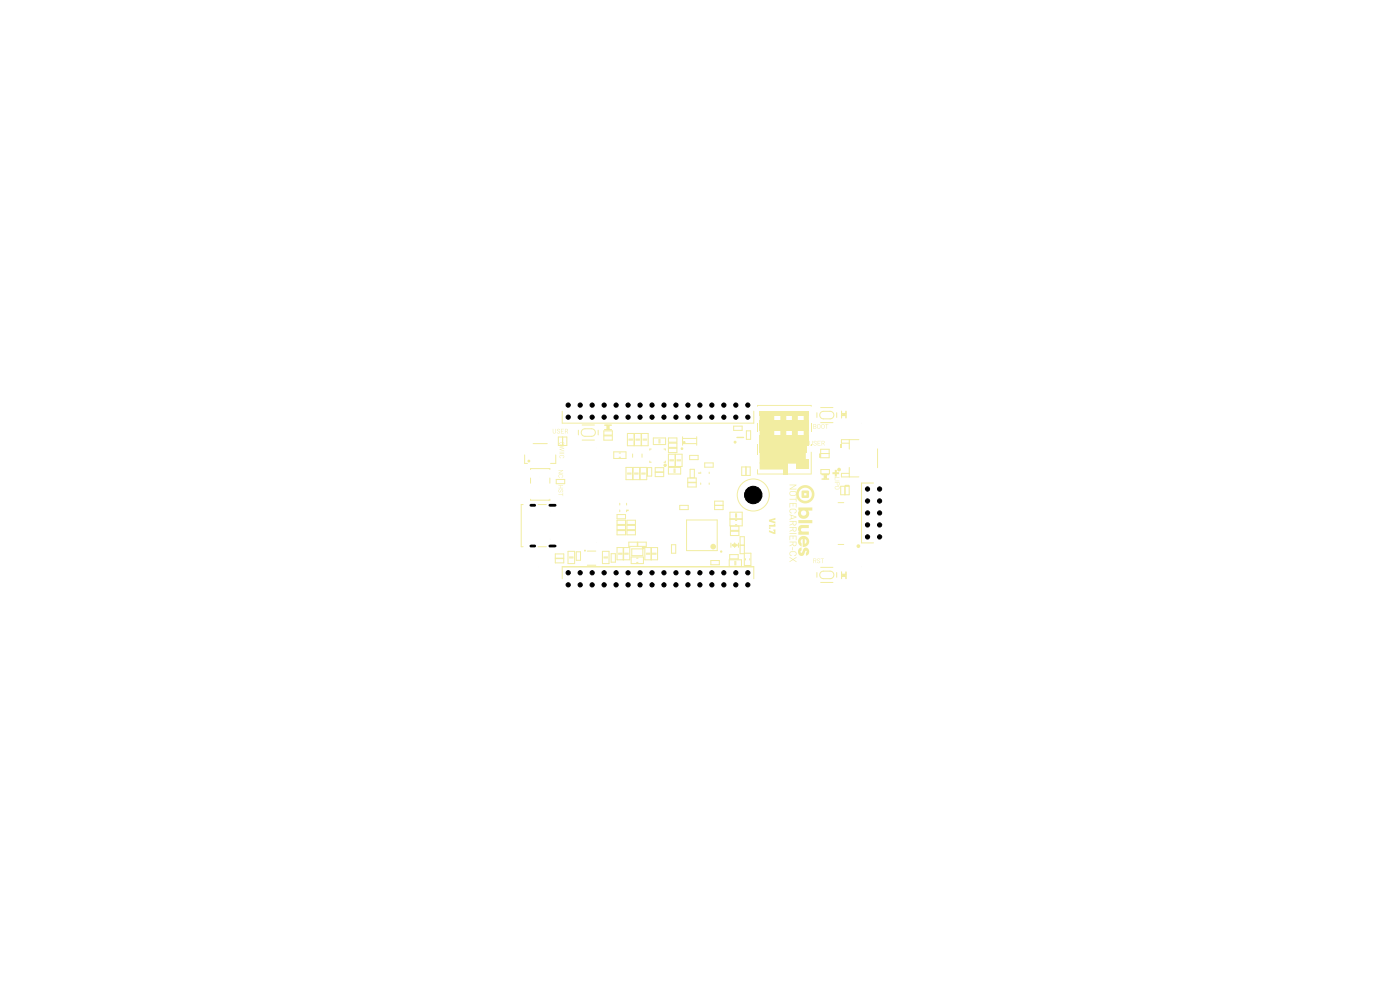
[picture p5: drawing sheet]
<svg xmlns="http://www.w3.org/2000/svg" width="297mm" height="210mm" viewBox="0 0 297 210" stroke-linecap="round" stroke-linejoin="round" font-family="sans-serif">
<g fill="#f2eda1">
<path d="M161.2 87.3h3.1v7.3h-3.1z"/>
<path d="M165.6 87.3h1.2v7.3h-1.2z"/>
<path d="M161.2 98.1h6v1.5h-6z"/>
<path d="M166.1 98.4h1.1v2.3h-1.1z"/>
<path d="M168.9 97.5h2.7v2h-2.7z"/>
<path d="M168 87.3h1.3v7.3h-1.3z"/>
<path d="M161.2 95.8h9.8v2.6h-9.8z"/>
<path d="M161.2 94.4h10v1.6h-10z"/>
<path d="M161.2 87.3h10.4v1h-10.4z"/>
<path d="M161.2 89.2h10.4v2.2h-10.4z"/>
<path d="M161.2 92.4h10.4v2.2h-10.4z"/>
<path d="M170.5 87.3h1.1v7.3h-1.1z"/>
<path d="M170.1 104.2l1.4-.1 .1 1.4-1.5 .1-.1-1h.6v.5h.5v-.5h-1.1z"/>
<path d="M169.4 110.3h2.9v.7h-2.9z"/>
<path d="M169.5 116.4l.6-.3v.7l-.3 .2 .2 .3 .6-1 .7-.1 .3 .6-.1 .7-.5 .4v-.7l.1-.2-.2-.2-.4 1-.4 .1h-.4l-.4-.7z"/>
<path d="M169.5 111.6l.5-.2h1.6v.6h-1.4l-.3 .4 .3 .4h1.4v.6h-2.2v-.6h.2l-.3-.5z"/>
<path d="M169.6 114.1l.8-.4 .8 .3 .5 .7-.3 .9-.5 .3-.6 .1v-1.7h.4v1.1l.3-.2 .1-.4-.2-.4-.6-.1-.4 .5 .2 .5v.6l-.4-.2-.4-.8z"/>
<path d="M169.4 107.6h2.9v.7h-.9l.3 .5-.2 .8-.6 .4h-.8l-.6-.4-.2-.7h.6l.2 .4 .5 .1 .4-.3v-.4l-.2-.3-.4-.1-.4 .2-.1 .4h-.6l.3-.6h-.2z"/>
<path d="M169.5 103.5l.7-.5 .8-.1 .8 .3 .5 .4 .4 .7 .1 .7-.2 .7-.5 .6-.6 .4-.8 .1-.7-.2-.6-.5-.4-.5-.1-.6h.6l.4 .9 .9 .3 1-.3 .4-.9v-.6l-.3-.4-.4-.4-.6-.1-.9 .2-.4 .6-.2 .7h-.5l.1-.9z"/>
</g>
<path d="M119.3 120.2h40.6" fill="none" stroke="#f2eda1" stroke-width=".21"/>
<circle cx="141.1" cy="98.7" r=".25" fill="#f2eda1" stroke="#f2eda1" stroke-width=".21"/>
<g fill="#f2eda1">
<path d="M163.1 110.3l1.4-.4v.3l-.9 .3 .9 .2v.3l-1.3-.4z"/>
<path d="M163.1 111.4h1.1l-.1-.3h.3l.1 .6h-1.3z"/>
<path d="M163.1 112.5l1.1 .4-.1-.6h.4v1l-1.3-.4z"/>
<path d="M117.3 91l.1 .7a.23 .23 0 0 0 .2 .2 .23 .23 0 0 0 .2-.2l.1-.7v.7a.33 .33 0 0 1-.3 .3 .33 .33 0 0 1-.3-.3z"/>
<path d="M118.2 91.1a.27 .27 0 0 1 .4-.2 .27 .27 0 0 1 .1 .4 .2 .2 0 0 0-.2-.3 .2 .2 0 0 0-.2 .3l.2 .1a.28 .28 0 0 1 .3 .3 .28 .28 0 0 1-.3 .3 .28 .28 0 0 1-.3-.4 .21 .21 0 0 0 .2 .3 .21 .21 0 0 0 .2-.2 .21 .21 0 0 0-.2-.2l-.2-.2z"/>
<path d="M119 91h.6l-.5 .1v.3h.4l-.4 .1v.4l.5 .1h-.6z"/>
<path d="M119.9 91l.6 .1v.3l-.2 .1 .2 .5-.3-.5h-.2l-.1 .5v-.9l.1 .3h.3l.1-.2z"/>
<path d="M118.5 99.7h1l-.8 .6 .8 .1h-1l.8-.6z"/>
<path d="M118.6 100.7h.6a.29 .29 0 0 1 .3 .2 .29 .29 0 0 1-.4 .3 .24 .24 0 0 0 .3-.2 .24 .24 0 0 0-.2-.3h-.4a.28 .28 0 0 0-.2 .3 .28 .28 0 0 0 .2 .3 .32 .32 0 0 1-.3-.2 .32 .32 0 0 1 .1-.4z"/>
<path d="M118.5 102.9h1l-.5 .1v.5l.5 .1h-1l.4-.1v-.5z"/>
<path d="M118.6 103.8h.2a.25 .25 0 0 0-.2 .3 .25 .25 0 0 0 .2 .2l.1-.1a.33 .33 0 0 1 .2-.4 .33 .33 0 0 1 .4 .2 .33 .33 0 0 1-.2 .4h-.1a.24 .24 0 0 0 .2-.2 .24 .24 0 0 0-.3-.2l-.1 .1a.31 .31 0 0 1-.5 .3 .31 .31 0 0 1 .1-.6z"/>
<path d="M118.5 104.8h.9l.1-.2v.6l-.1-.3z"/>
<path d="M118.5 94.1l.4-.3h.5a.32 .32 0 0 1 .3 .3 .32 .32 0 0 1-.3 .3h-.5l-.4-.3 .9 .2a.22 .22 0 0 0 .2-.2 .22 .22 0 0 0-.2-.2z"/>
<path d="M118.7 94.8l1-.3-.8 .3 .8 .3-.8 .3 .8 .3-1-.3 .8-.3z"/>
<path d="M118.7 95.9h1z"/>
<path d="M118.7 96.2l1 .1z"/>
<path d="M118.8 96.6l.6-.1a.29 .29 0 0 1 .3 .3 .29 .29 0 0 1-.3 .3 .24 .24 0 0 0 .2-.2 .24 .24 0 0 0-.2-.3h-.4a.28 .28 0 0 0-.2 .3 .28 .28 0 0 0 .2 .3 .32 .32 0 0 1-.3-.2 .32 .32 0 0 1 .1-.4z"/>
<path d="M167.5 102.8h1.5v.2l-1.2 .7h1.1l.1 .1h-1.5v-.1l1.2-.7h-1.2z"/>
<path d="M167.6 104.3l.9-.1a.5 .5 0 0 1 .5 .5 .5 .5 0 0 1-.5 .5l-.8-.1-.2-.4 .3 .3h.7a.35 .35 0 0 0 .4-.3 .35 .35 0 0 0-.4-.4h-.7l-.3 .4z"/>
<path d="M167.5 105.8h1.3v-.4h.2v1h-.2v-.4h-1.3z"/>
<path d="M167.5 106.7h1.5v.9h-.2v-.8l-.5 .1v.5l-.1-.6h-.6v.8h-.1z"/>
<path d="M167.6 108l.9-.1a.48 .48 0 0 1 .5 .5 .48 .48 0 0 1-.5 .5v-.1a.36 .36 0 0 0 .4-.4 .36 .36 0 0 0-.4-.3h-.6a.36 .36 0 0 0-.3 .3 .36 .36 0 0 0 .4 .4v.1a.48 .48 0 0 1-.5-.3 .48 .48 0 0 1 .1-.6z"/>
<path d="M167.5 109.1l1.4 .5 .1 .2-1.5 .4v-.1l.3-.1v-.6h.1v.6l.9-.3-1-.3z"/>
<path d="M167.5 110.5h1.5l-.1 .8-.4 .2-.3-.3-.7 .3v-.2l.7-.3v-.3h.1l.1 .6h.3l.1-.2v-.4h-1.3z"/>
<path d="M167.5 111.8h1.5l-.1 .8-.4 .2-.3-.3-.7 .3v-.2l.7-.3v-.3h.1l.1 .6h.3l.1-.3v-.4h-1.3z"/>
<path d="M167.5 113.1h1.4l.1 .1h-1.5z"/>
<path d="M167.5 113.6h1.5v1h-.2v-.8h-.5v.5l-.1-.5h-.6v.8h-.1z"/>
<path d="M167.5 114.9h1.5l-.1 .8-.4 .2-.3-.3-.7 .3v-.2l.7-.3v-.3h.1l.1 .6h.3l.1-.3v-.4h-1.3z"/>
<path d="M168.1 116.1h.1v.6z"/>
<path d="M167.6 117.1l.9-.1a.48 .48 0 0 1 .5 .4 .48 .48 0 0 1-.5 .5v-.1a.36 .36 0 0 0 .4-.3 .36 .36 0 0 0-.4-.4h-.6a.36 .36 0 0 0-.3 .4 .36 .36 0 0 0 .4 .3v.1a.48 .48 0 0 1-.5-.3 .48 .48 0 0 1 .1-.5z"/>
<path d="M167.5 118.2l.7 .4 .8-.4v.1l-.6 .4 .6 .4v.1l-.8-.4-.7 .4v-.1l.6-.4-.6-.4z"/>
<path d="M171.7 93.5l.1 .7a.23 .23 0 0 0 .3 .2 .23 .23 0 0 0 .2-.2v-.7l.1 .7a.33 .33 0 0 1-.3 .3 .33 .33 0 0 1-.4-.3z"/>
<path d="M172.6 93.6a.27 .27 0 0 1 .4-.2 .27 .27 0 0 1 .1 .4 .2 .2 0 0 0-.2-.2 .2 .2 0 0 0-.1 .3l.1 .1a.28 .28 0 0 1 .3 .3 .28 .28 0 0 1-.3 .2 .28 .28 0 0 1-.2-.3 .21 .21 0 0 0 .1 .3 .21 .21 0 0 0 .3-.2 .21 .21 0 0 0-.2-.3l-.3-.1z"/>
<path d="M173.5 93.5h.6l-.5 .1v.4h.3l-.3 .1v.3l.5 .1h-.6z"/>
<path d="M174.3 93.5l.6 .1v.3l-.2 .2 .3 .4-.4-.4h-.2l-.1 .4v-.9l.1 .4h.4v-.2z"/>
<path d="M172.5 90l.6 .1v.8l-.6 .1v-.5l.1 .4 .4-.1 .1-.1-.2-.2h-.4v-.4l.1 .3 .5-.2z"/>
<path d="M173.4 90.1l.5-.1 .1 .6a.33 .33 0 0 1-.3 .4 .33 .33 0 0 1-.3-.4l.1-.3v.3a.23 .23 0 0 0 .2 .3 .23 .23 0 0 0 .2-.3v-.3a.29 .29 0 0 0-.2-.3 .29 .29 0 0 0-.3 .3z"/>
<path d="M174.3 90.1l.5-.1 .1 .6a.33 .33 0 0 1-.3 .4 .33 .33 0 0 1-.4-.4l.1-.3v.3a.23 .23 0 0 0 .3 .3 .23 .23 0 0 0 .2-.3v-.3a.29 .29 0 0 0-.3-.3 .29 .29 0 0 0-.3 .3z"/>
<path d="M175.1 90h.6l-.3 .1v.9l-.1-.9z"/>
<path d="M172.5 118.5l.6 .1 .1 .3-.2 .1 .2 .5-.3-.5h-.3l-.1 .5v-.9l.1 .3h.4l.1-.2z"/>
<path d="M173.4 118.6a.27 .27 0 0 1 .4-.2 .27 .27 0 0 1 .1 .4 .2 .2 0 0 0-.2-.3 .2 .2 0 0 0-.2 .3l.2 .1a.28 .28 0 0 1 .3 .3 .28 .28 0 0 1-.3 .3 .28 .28 0 0 1-.3-.4 .21 .21 0 0 0 .2 .3 .21 .21 0 0 0 .2-.2 .21 .21 0 0 0-.2-.2l-.2-.2z"/>
<path d="M174.1 118.5h.7l-.3 .1v.9l-.1-.9z"/>
<path d="M178.2 94.3h.4v.7h-.4z"/>
<path d="M177.1 101.2l1 .1h-.9l-.1 .5z"/>
<path d="M177.1 102l1 .1z"/>
<path d="M177.1 102.3h1v.4a.27 .27 0 0 1-.3 .3 .27 .27 0 0 1-.3-.3l.1-.3v.4l.3 .1 .1-.5z"/>
<path d="M177.2 103.2l.6-.1a.33 .33 0 0 1 .3 .4 .33 .33 0 0 1-.3 .3h-.6l-.1-.3 .2 .2h.5a.23 .23 0 0 0 .2-.2 .23 .23 0 0 0-.2-.3l-.5 .1-.2 .2z"/>
<path d="M176.6 100.2h.5v-.5h.4v.5h.5v.4h-.5v.5h-.4v-.5h-.5z"/>
<circle cx="163.3" cy="112" r=".19"/>
</g>
<g fill="none" stroke="#f2eda1" stroke-width=".21">
<path d="M111.3 96.5v1.8h.6M112.6 99.6v-.2h4.1v.2M113.1 94.1h3M117.9 96.5v1.8h-1.1M118.5 92.7h1.8v1.8h-1.8zM119.4 92.7v1.8M122.7 91.3v1M123.5 93.4h2.6M123.5 90.2h2.6M123.5 91.2l.5-.2h1.5a.8 .8 0 0 1 .8 .8 .8 .8 0 0 1-.8 .8h-1.4a.8 .8 0 0 1-.7-.5 .8 .8 0 0 1 .1-.9zM126.9 91.3v1M128.1 92.5h1.8v.9h-1.8z"/>
<path d="M128.3 90.2h1.4M128.3 91.1h1.4M128.8 90.2v.9M128.9 90.7l.3-.3v.6zM128.9 90.4v.6M129 90.6v.1M129.1 90.5v.3M129.1 90.4v.4M130.2 95.9h2.6v1.4h-2.6zM131.4 96.1h.3M131.4 97h.3M132.8 99.2h1.4v2.6h-1.4z"/>
<path d="M133.1 92h1.4v2.6h-1.4zM133.4 93.4h.8M133.4 93.2h.8M134.2 96.3v.7M134.6 92h1.4v2.6h-1.4zM134.9 93.4h.8M134.9 93.2h.8M136.1 92h1.4v2.6h-1.4zM136.2 96.3v.7M136.4 93.4h.8M136.4 93.2h.8M137.4 99.2h.9v1.8h-.9z"/>
<path d="M137.9 97.8v.3h.3M138.2 95.3h-.3v.2M138.6 92.9h2.6v1.4h-2.6zM139 99.2h1.8v.9h-1.8zM139.8 93.2v.8M140 93.2v.8M140.9 95.3h.3v.2M141.2 97.8v.3h-.3M141.8 92.9h1.8v.9h-1.8zM141.8 96.4h1.4v2.6h-1.4zM141.8 94h1.8v.9h-1.8zM141.8 95.1h1.8v.9h-1.8z"/>
<path d="M142.1 97.6h.8M142.1 97.8h.8M144.8 92.7v1.8M144.8 94.1h3M144.8 93h3M146.3 96.6h1.8v.9h-1.8zM147.8 92.7v1.8M149.5 98.2h1.8v.9h-1.8zM155.6 90.4h1.8v.9h-1.8zM158.3 99.1h.9v1.8h-.9zM173.3 87.6v1M174 96.3v.8z"/>
<path d="M174.1 86.5h2.6M174.1 89.7h2.6M174.1 95.3h1.8v1.8h-1.8zM174.1 87.5l.5-.2h1.5a.8 .8 0 0 1 .8 .8 .8 .8 0 0 1-.8 .8h-1.4a.8 .8 0 0 1-.7-.5 .8 .8 0 0 1 .1-.9zM174.2 99.6h1.8v.9h-1.8zM175.9 96.2h-1.8M177.5 87.6v1M178.5 87.2v1.5M178.5 87.7h1M178.7 87.9h.6M178.7 88.2l.3-.3 .3 .3zM178.8 88.1h.4"/>
<path d="M178.9 88h.3M178.9 87.9h.2M179.5 87.2v1.5M180.2 93.3v2M180.2 99.2v2M182.2 93.3h-3.7v.7h1.7M186.2 95.2v4M111 107h-.4v9h.4M112.6 101.4v1.1M112.6 105.9v.2h4.1v-.2M114.2 107h1.7M114.2 116h1.7"/>
<path d="M116.7 101.4v1.1M117.8 117.5h1.8v.9h-1.8zM117.8 118.5h1.8v.9h-1.8zM118 101.7h1.8v.9h-1.8zM122.3 117.1h.9v1.8h-.9zM124.6 116.9h1.8M124.6 119.9h1.8M130.9 112.6h1.8v.9h-1.8zM130.9 110.4h1.8v.9h-1.8zM130.9 109.2h1.8v.9h-1.8zM130.9 116.2h2.7v2.6h-2.7zM131.2 117.4h.8"/>
<path d="M131.2 117.6h.8M132.2 116.2v2.6M132.3 116.2v2.6M132.5 117.4h.8M132.5 117.6h.8M133 111.5h1.8v.9h-1.8zM133.1 100.4h.8M133.1 100.6h.8M133.4 115h1.8v.9h-1.8zM133.9 118.2h2.6v1.4h-2.6zM135.1 118.4h.3M135.1 119.3h.3"/>
<path d="M135.3 115h1.8v.9h-1.8zM138.1 116.2h1.4v2.6h-1.4zM138.4 117.4h.8M138.4 117.6h.8M139 100.2h1.8v.9h-1.8zM142.5 115.6h.9v1.8h-.9zM145.7 110.3h6.5v6.5h-6.5zM148.7 100.2v.3M148.7 102.5v.3M150.5 100.2v.3M150.5 102.5v.3M151.6 106.3h1.8v.9h-1.8z"/>
<path d="M154.7 118.8h2.6v1.4h-2.6zM154.8 117.6h1.8v.9h-1.8zM154.9 108.7h2.6v1.4h-2.6zM155 111.6h1.8v.9h-1.8zM155 112.7h1.8v.9h-1.8zM155.1 115.2v.9M155.4 115.6h1v.2h-1zM155.4 115.7h1M155.6 115.9h.5M155.6 115.4h.5M155.9 115.2v.2M155.9 115.9v.3"/>
<path d="M155.9 119.1v.8M156.1 109v.8M156.1 119.1v.8M156.3 109v.8M156.7 115.2v.9M157.9 117.4h1.4v2.6h-1.4zM158.2 118.5v.3M159.1 118.5v.3M179.3 103.2h.9v1.8h-.9zM179.3 103h.8zM180.2 100.4h-1.7v.8h3.7M178.5 121.3v1.5"/>
<path d="M178.5 121.8h1M178.7 122h.6M178.8 122.2h.4M178.9 122.1h.3M178.9 122h.2M179 122l.3 .3h-.6zM179.5 121.3v1.5"/>
<circle cx="124.1" cy="116.8" r=".1"/>
<circle cx="148.3" cy="100.4" r=".08"/>
<circle cx="159.8" cy="105" r="3.4"/>
</g>
<circle cx="151.3" cy="116" r=".3" fill="none" stroke="#f2eda1" stroke-width=".6"/>
<circle cx="153" cy="117" r=".13" fill="none" stroke="#f2eda1" stroke-width=".25"/>
<circle cx="178" cy="99.6" r=".2" fill="none" stroke="#f2eda1" stroke-width=".4"/>
<circle cx="112.2" cy="97.8" r=".15" fill="none" stroke="#f2eda1" stroke-width=".3"/>
<g fill="#f2eda1" stroke="#f2eda1" stroke-width=".21">
<circle cx="144.7" cy="95.2" r=".17"/>
<circle cx="145.2" cy="93.8" r=".18"/>
</g>
<path d="M160.6 89.8h.2v1.8h-.2z" fill="#f2eda1"/>
<path d="M160.7 94.2v2.3" fill="none" stroke="#f2eda1" stroke-width=".21"/>
<g fill="#f2eda1">
<path d="M172 89.8h.2v1.8h-.2z"/>
<path d="M172 94.2h.2v.4h-.2z"/>
<path d="M160.6 85.9h11.6v.4h-.2v-.2h-11.2v.2h-.2z"/>
<path d="M160.6 99.6h.2v.9h11.2v-4.6h.2v4.8h-11.6z"/>
</g>
<g fill="none" stroke="#f2eda1" stroke-width=".21">
<path d="M119.3 87.2v2.6h40.6v-2.6M128.1 91.4h1.8v.9h-1.8zM134.3 99.2h1.4v2.6h-1.4zM135.8 99.2h1.4v2.6h-1.4zM141.8 99.2h2.6v1.4h-2.6zM143 99.5v.8M143.2 99.5v.8M143.3 96.4h1.4v2.6h-1.4zM143.6 97.6h.8M143.6 97.8h.8M146.4 99.6h.9v1.8h-.9zM157.4 99.1h.9v1.8h-.9z"/>
<path d="M158.3 91.4h.9v1.8h-.9zM120.5 117h1.4v2.6h-1.4zM120.8 118.2h.8M120.8 118.4h.8M127.8 117h1.4v2.6h-1.4zM128.1 118.2h.8M128.1 118.4h.8M129.7 117.5h.9v1.8h-.9zM130.9 111.5h1.8v.9h-1.8zM131.5 106.8v.3M131.5 108.2v.4M132.9 106.8v.3"/>
<path d="M132.9 108.2v.4M133 112.6h1.8v.9h-1.8zM133 110.4h1.8v.9h-1.8zM134 116.4h2.4v1.5h-2.4zM134.6 100.6h.8M134.6 100.4h.8M136.1 100.6h.8M136.1 100.4h.8M136.8 116.2h1.4v2.6h-1.4zM137.1 117.4h.8M137.1 117.6h.8M144.2 107.2h1.8v.9h-1.8z"/>
<path d="M145.9 102.4h1.8v.9h-1.8zM145.9 101.4h1.8v.9h-1.8zM150.8 118.9h1.8v.9h-1.8zM151.6 107.2h1.8v.9h-1.8zM154.9 110.2h2.6v1.4h-2.6zM156 110.4h.3M156 111.3h.3M157 115.7h.9M157 113.9h.9v3.6h-.9zM174.4 100.7h1.4M174.4 101.6h1.4M174.9 100.7v.9"/>
<path d="M175 100.9v.6M175.1 101.1v.1M175.2 101v.3M175.2 100.9v.4M175.3 100.9v.6l-.3-.3zM177.8 106.6h1.2M177.8 115.5h1.2M178.4 103.2h.9v1.8h-.9zM185.3 102.5h-2.5v12.7h2.5M119.3 122.8v-2.6h40.6v2.6M173.3 121.5v1M174.1 120.4h2.6"/>
<path d="M174.1 123.6h2.6M174.1 121.4l.5-.2h1.5a.8 .8 0 0 1 .8 .8 .8 .8 0 0 1-.8 .8h-1.4a.8 .8 0 0 1-.7-.5 .8 .8 0 0 1 .1-.9zM177.5 121.5v1"/>
<circle cx="133.2" cy="108.3" r=".08"/>
</g>
<path d="M156.3 92.8h1.4" fill="none" stroke="#f2eda1" stroke-width=".3"/>
<g fill="#f2eda1" stroke="#f2eda1" stroke-width=".21">
<circle cx="155.9" cy="93.8" r=".2"/>
<circle cx="136.5" cy="116.2" r=".23"/>
</g>
<circle cx="182.1" cy="115.9" r=".2" fill="none" stroke="#f2eda1" stroke-width=".4"/>
<g fill="#000" stroke="#000" stroke-width=".21">
<circle cx="114.2" cy="89.8" r="0"/>
<circle cx="120.5" cy="85.9" r=".45"/>
<circle cx="120.5" cy="88.5" r=".45"/>
<circle cx="123.1" cy="85.9" r=".45"/>
<circle cx="123.1" cy="88.5" r=".45"/>
<circle cx="125.6" cy="85.9" r=".45"/>
<circle cx="125.6" cy="88.5" r=".45"/>
<circle cx="126.6" cy="95" r="0"/>
<circle cx="128.2" cy="85.9" r=".45"/>
<circle cx="128.2" cy="88.5" r=".45"/>
<circle cx="130.7" cy="85.9" r=".45"/>
<circle cx="130.7" cy="88.5" r=".45"/>
<circle cx="133.2" cy="85.9" r=".45"/>
<circle cx="133.2" cy="88.5" r=".45"/>
<circle cx="135.8" cy="85.9" r=".45"/>
<circle cx="135.8" cy="88.5" r=".45"/>
<circle cx="138.3" cy="85.9" r=".45"/>
<circle cx="138.3" cy="88.5" r=".45"/>
<circle cx="140.9" cy="85.9" r=".45"/>
<circle cx="140.9" cy="88.5" r=".45"/>
<circle cx="143.4" cy="85.9" r=".45"/>
<circle cx="143.4" cy="88.5" r=".45"/>
<circle cx="145.9" cy="85.9" r=".45"/>
<circle cx="145.9" cy="88.5" r=".45"/>
<circle cx="148.5" cy="85.9" r=".45"/>
<circle cx="148.5" cy="88.5" r=".45"/>
<circle cx="151" cy="85.9" r=".45"/>
<circle cx="151" cy="88.5" r=".45"/>
<circle cx="153.6" cy="85.9" r=".45"/>
<circle cx="153.6" cy="88.5" r=".45"/>
<circle cx="156.1" cy="85.9" r=".45"/>
<circle cx="156.1" cy="88.5" r=".45"/>
<circle cx="158.6" cy="85.9" r=".45"/>
<circle cx="158.6" cy="88.5" r=".45"/>
<circle cx="182.8" cy="89.8" r="0"/>
<circle cx="114.6" cy="104.2" r="0"/>
<circle cx="114.6" cy="101.2" r="0"/>
<circle cx="116.7" cy="108.6" r="0"/>
<circle cx="126.6" cy="115" r="0"/>
<circle cx="159.8" cy="105" r="1.85"/>
<circle cx="184" cy="108.8" r=".45"/>
<circle cx="184" cy="111.4" r=".45"/>
<circle cx="184" cy="113.9" r=".45"/>
<circle cx="184" cy="106.3" r=".45"/>
<circle cx="184" cy="103.7" r=".45"/>
<circle cx="186.6" cy="103.7" r=".45"/>
<circle cx="186.6" cy="111.4" r=".45"/>
<circle cx="186.6" cy="106.3" r=".45"/>
<circle cx="186.6" cy="108.8" r=".45"/>
<circle cx="186.6" cy="113.9" r=".45"/>
<circle cx="114.2" cy="120.2" r="0"/>
<circle cx="120.5" cy="124.1" r=".45"/>
<circle cx="120.5" cy="121.5" r=".45"/>
<circle cx="123.1" cy="121.5" r=".45"/>
<circle cx="123.1" cy="124.1" r=".45"/>
<circle cx="125.6" cy="121.5" r=".45"/>
<circle cx="125.6" cy="124.1" r=".45"/>
<circle cx="128.2" cy="121.5" r=".45"/>
<circle cx="128.2" cy="124.1" r=".45"/>
<circle cx="130.7" cy="121.5" r=".45"/>
<circle cx="130.7" cy="124.1" r=".45"/>
<circle cx="133.2" cy="121.5" r=".45"/>
<circle cx="133.2" cy="124.1" r=".45"/>
<circle cx="135.8" cy="124.1" r=".45"/>
<circle cx="135.8" cy="121.5" r=".45"/>
<circle cx="138.3" cy="121.5" r=".45"/>
<circle cx="138.3" cy="124.1" r=".45"/>
<circle cx="140.9" cy="124.1" r=".45"/>
<circle cx="140.9" cy="121.5" r=".45"/>
<circle cx="143.4" cy="121.5" r=".45"/>
<circle cx="143.4" cy="124.1" r=".45"/>
<circle cx="145.9" cy="121.5" r=".45"/>
<circle cx="145.9" cy="124.1" r=".45"/>
<circle cx="148.5" cy="124.1" r=".45"/>
<circle cx="148.5" cy="121.5" r=".45"/>
<circle cx="151" cy="121.5" r=".45"/>
<circle cx="151" cy="124.1" r=".45"/>
<circle cx="153.6" cy="124.1" r=".45"/>
<circle cx="153.6" cy="121.5" r=".45"/>
<circle cx="156.1" cy="121.5" r=".45"/>
<circle cx="156.1" cy="124.1" r=".45"/>
<circle cx="158.6" cy="121.5" r=".45"/>
<circle cx="158.6" cy="124.1" r=".45"/>
<circle cx="182.8" cy="120.2" r="0"/>
</g>
<path d="M112.6 107.2h.8M112.6 115.8h.8M116.7 107.2h1.1M116.7 115.8h1.1" fill="none" stroke="#000" stroke-width=".6"/>
</svg>
